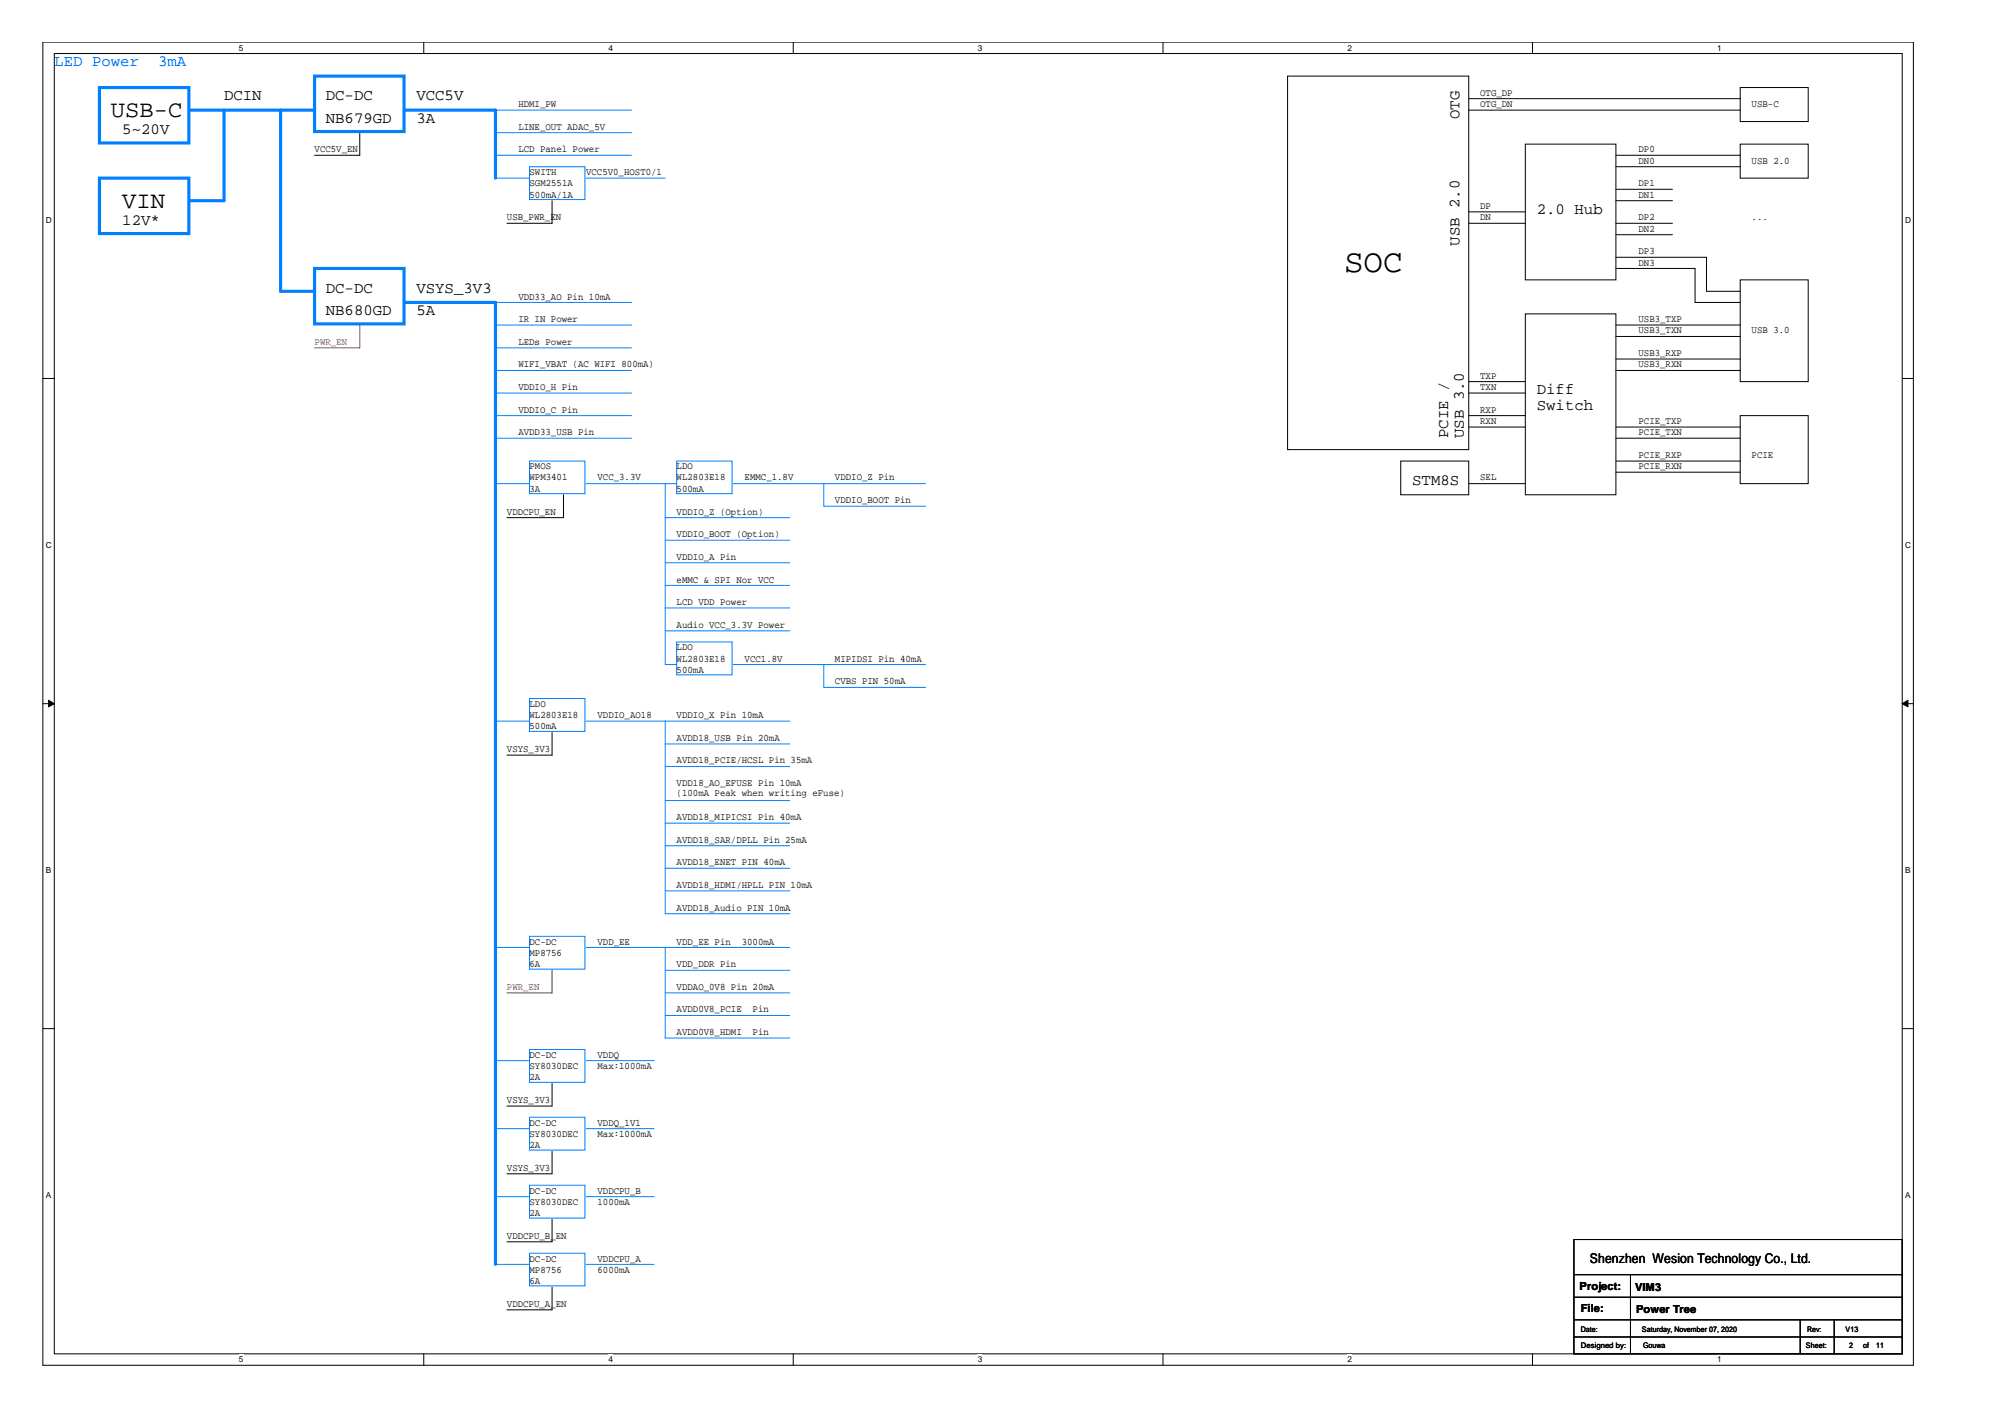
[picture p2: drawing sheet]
<svg xmlns="http://www.w3.org/2000/svg" width="297mm" height="210mm" viewBox="0 0 297 210" stroke-linecap="round" stroke-linejoin="round" font-family="sans-serif">
<defs><g id="words">
<text font-size="4.8" x="199.1" y="40.3">SOC</text>
<g font-size="3.5">
<text x="16.4" y="17.4">USB-C</text>
<text x="18.1" y="30.8">VIN</text>
</g>
<g font-size="2.3" fill="#00f">
<text x="8" y="9.8">LED Power</text>
<text x="23.4" y="9.8">3mA</text>
</g>
<g font-size="2.3">
<text x="33.2" y="14.9">DCIN</text>
<text x="48.3" y="14.9">DC-DC</text>
<text x="61.7" y="14.9">VCC5V</text>
<text x="216.2" y="17.7" transform="rotate(-90 216.2 17.7)">OTG</text>
<text x="18.1" y="19.9">5~20V</text>
<text x="48.3" y="18.2">NB679GD</text>
<text x="61.7" y="18.2">3A</text>
<text x="18.1" y="33.3">12V*</text>
<text x="227.7" y="31.6">2.0 Hub</text>
<text x="216.2" y="36.4" transform="rotate(-90 216.2 36.4)">USB 2.0</text>
<text x="48.3" y="43.4">DC-DC</text>
<text x="48.3" y="46.7">NB680GD</text>
<text x="61.7" y="43.4">VSYS_3V3</text>
<text x="61.7" y="46.7">5A</text>
<text x="227.7" y="58.4">Diff</text>
<text x="214.5" y="64.9" transform="rotate(-90 214.5 64.9)">PCIE /</text>
<text x="216.9" y="64.9" transform="rotate(-90 216.9 64.9)">USB 3.0</text>
<text x="227.7" y="60.8">Switch</text>
<text x="209.2" y="71.9">STM8S</text>
</g>
<text font-size="2" x="235.5" y="187.1">Shenzhen Wesion Technology Co., Ltd.</text>
<g font-size="1.7">
<text x="234" y="191">Project:</text>
<text x="242.2" y="191.2">VIM3</text>
<text x="234.2" y="194.4">File:</text>
<text x="242.4" y="194.5">Power Tree</text>
</g>
<g font-size="1.5">
<text x="76.8" y="15.8">HDMI_PW</text>
<text x="219.3" y="14.2">OTG_DP</text>
<text x="219.3" y="15.8">OTG_DN</text>
<text x="259.5" y="15.8">USB-C</text>
<text x="46.6" y="22.6">VCC5V_EN</text>
<text x="76.8" y="19.2">LINE_OUT ADAC_5V</text>
<text x="76.8" y="22.6">LCD Panel Power</text>
<text x="242.7" y="22.6">DP0</text>
<text x="78.4" y="27.6">SGM2551A</text>
<text x="78.4" y="25.9">SWITH</text>
<text x="78.4" y="29.3">500mA/1A</text>
<text x="86.8" y="25.9">VCC5V0_HOST0/1</text>
<text x="242.7" y="24.2">DN0</text>
<text x="242.7" y="27.6">DP1</text>
<text x="242.7" y="29.3">DN1</text>
<text x="259.5" y="24.2">USB 2.0</text>
<text x="75.1" y="32.6">USB_PWR_EN</text>
<text x="219.3" y="31">DP</text>
<text x="219.3" y="32.6">DN</text>
<text x="242.7" y="32.6">DP2</text>
<text x="242.7" y="34.3">DN2</text>
<text x="259.5" y="32.6">...</text>
<text x="242.7" y="37.6">DP3</text>
<text x="242.7" y="39.3">DN3</text>
<text x="76.8" y="44.4">VDD33_AO Pin 10mA</text>
<text x="76.8" y="47.7">IR IN Power</text>
<text x="242.7" y="47.7">USB3_TXP</text>
<text x="76.8" y="51.1">LEDs Power</text>
<text x="242.7" y="49.4">USB3_TXN</text>
<text x="242.7" y="52.8">USB3_RXP</text>
<text x="259.5" y="49.4">USB 3.0</text>
<text x="76.8" y="54.4">WIFI_VBAT (AC WIFI 800mA)</text>
<text x="76.8" y="57.8">VDDIO_H Pin</text>
<text x="219.3" y="56.1">TXP</text>
<text x="219.3" y="57.8">TXN</text>
<text x="242.7" y="54.4">USB3_RXN</text>
<text x="76.8" y="61.1">VDDIO_C Pin</text>
<text x="76.8" y="64.5">AVDD33_USB Pin</text>
<text x="219.3" y="61.1">RXP</text>
<text x="219.3" y="62.8">RXN</text>
<text x="242.7" y="62.8">PCIE_TXP</text>
<text x="242.7" y="64.5">PCIE_TXN</text>
<text x="78.4" y="69.5">PMOS</text>
<text x="78.4" y="71.2">WPM3401</text>
<text x="88.5" y="71.2">VCC_3.3V</text>
<text x="100.2" y="69.5">LDO</text>
<text x="100.2" y="71.2">WL2803E18</text>
<text x="110.3" y="71.2">EMMC_1.8V</text>
<text x="123.7" y="71.2">VDDIO_Z Pin</text>
<text x="219.3" y="71.2">SEL</text>
<text x="242.7" y="67.8">PCIE_RXP</text>
<text x="242.7" y="69.5">PCIE_RXN</text>
<text x="259.5" y="67.8">PCIE</text>
<text x="75.1" y="76.2">VDDCPU_EN</text>
<text x="78.4" y="72.9">3A</text>
<text x="100.2" y="76.2">VDDIO_Z (Option)</text>
<text x="100.2" y="72.9">500mA</text>
<text x="123.7" y="74.5">VDDIO_BOOT Pin</text>
<text x="100.2" y="82.9">VDDIO_A Pin</text>
<text x="100.2" y="79.6">VDDIO_BOOT (Option)</text>
<text x="100.2" y="89.6">LCD VDD Power</text>
<text x="100.2" y="86.3">eMMC &amp; SPI Nor VCC</text>
<text x="100.2" y="93">Audio VCC_3.3V Power</text>
<text x="100.2" y="96.3">LDO</text>
<text x="100.2" y="98">WL2803E18</text>
<text x="100.2" y="99.7">500mA</text>
<text x="110.3" y="98">VCC1.8V</text>
<text x="123.7" y="101.4">CVBS PIN 50mA</text>
<text x="123.7" y="98">MIPIDSI Pin 40mA</text>
<text x="78.4" y="106.4">WL2803E18</text>
<text x="78.4" y="104.7">LDO</text>
<text x="88.5" y="106.4">VDDIO_AO18</text>
<text x="100.2" y="106.4">VDDIO_X Pin 10mA</text>
<text x="75.1" y="111.4">VSYS_3V3</text>
<text x="78.4" y="108">500mA</text>
<text x="100.2" y="109.7">AVDD18_USB Pin 20mA</text>
<text x="100.2" y="113.1">AVDD18_PCIE/HCSL Pin 35mA</text>
<text x="100.2" y="116.4">VDD18_AO_EFUSE Pin 10mA</text>
<text x="100.2" y="117.9">(100mA Peak when writing eFuse)</text>
<text x="100.2" y="121.5">AVDD18_MIPICSI Pin 40mA</text>
<text x="100.2" y="124.8">AVDD18_SAR/DPLL Pin 25mA</text>
<text x="100.2" y="128.2">AVDD18_ENET PIN 40mA</text>
<text x="100.2" y="131.5">AVDD18_HDMI/HPLL PIN 10mA</text>
<text x="100.2" y="134.9">AVDD18_Audio PIN 10mA</text>
<text x="78.4" y="141.6">MP8756</text>
<text x="78.4" y="139.9">DC-DC</text>
<text x="78.4" y="143.3">6A</text>
<text x="88.5" y="139.9">VDD_EE</text>
<text x="100.2" y="139.9">VDD_EE Pin</text>
<text x="100.2" y="143.3">VDD_DDR Pin</text>
<text x="109.9" y="139.9">3000mA</text>
<text x="100.2" y="146.6">VDDAO_0V8 Pin 20mA</text>
<text x="100.2" y="150">AVDD0V8_PCIE</text>
<text x="111.5" y="150">Pin</text>
<text x="100.2" y="153.3">AVDD0V8_HDMI</text>
<text x="111.5" y="153.3">Pin</text>
<text x="78.4" y="158.3">SY8030DEC</text>
<text x="78.4" y="156.7">DC-DC</text>
<text x="78.4" y="160">2A</text>
<text x="88.5" y="156.7">VDDQ</text>
<text x="88.5" y="158.3">Max:1000mA</text>
<text x="75.1" y="163.4">VSYS_3V3</text>
<text x="78.4" y="166.7">DC-DC</text>
<text x="88.5" y="166.7">VDDQ_1V1</text>
<text x="75.1" y="173.5">VSYS_3V3</text>
<text x="78.4" y="168.4">SY8030DEC</text>
<text x="78.4" y="170.1">2A</text>
<text x="88.5" y="168.4">Max:1000mA</text>
<text x="78.4" y="178.5">SY8030DEC</text>
<text x="78.4" y="176.8">DC-DC</text>
<text x="88.5" y="176.8">VDDCPU_B</text>
<text x="88.5" y="178.5">1000mA</text>
<text x="75.1" y="183.5">VDDCPU_B_EN</text>
<text x="78.4" y="180.1">2A</text>
<text x="78.4" y="188.5">MP8756</text>
<text x="78.4" y="186.9">DC-DC</text>
<text x="78.4" y="190.2">6A</text>
<text x="88.5" y="186.9">VDDCPU_A</text>
<text x="88.5" y="188.5">6000mA</text>
<text x="75.1" y="193.6">VDDCPU_A_EN</text>
</g>
<g font-size="1.5" fill="#f00">
<text x="46.6" y="51.1">PWR_EN</text>
<text x="75.1" y="146.6">PWR_EN</text>
</g>
<g font-size="1.2">
<text x="35.4" y="7.5">5</text>
<text x="90.1" y="7.5">4</text>
<text x="144.9" y="7.5">3</text>
<text x="199.6" y="7.5">2</text>
<text x="254.4" y="7.5">1</text>
<text x="6.8" y="33.1">D</text>
<text x="282.2" y="33.1">D</text>
<text x="6.8" y="81.2">C</text>
<text x="282.2" y="81.2">C</text>
<text x="6.8" y="129.4">B</text>
<text x="282.2" y="129.4">B</text>
<text x="6.8" y="177.5">A</text>
<text x="282.2" y="177.5">A</text>
<text x="35.4" y="201.8">5</text>
<text x="90.1" y="201.8">4</text>
<text x="144.9" y="201.8">3</text>
<text x="199.6" y="201.8">2</text>
<text x="254.4" y="201.8">1</text>
</g>
<g font-size="1.1">
<text x="234.2" y="197.3">Date:</text>
<text x="243.2" y="197.3">Saturday, November 07, 2020</text>
<text x="267.7" y="197.3">Rev:</text>
<text x="273.4" y="197.3">V13</text>
<text x="234.2" y="199.7">Designed by:</text>
<text x="243.4" y="199.7">Gouwa</text>
<text x="267.5" y="199.7">Sheet:</text>
<text x="273.9" y="199.7">2</text>
<text x="276.1" y="199.7">of</text>
<text x="278" y="199.7">11</text>
</g>
</g></defs>
<path d="M6.3 6.2h277.2v196h-277.2zM8 7.9h273.8v192.6h-273.8z" fill="none" stroke="#000" stroke-width=".15"/>
<g fill="#fff">
<path d="M35.4 6.4h.6v1.4h-.6z"/>
<path d="M35.4 200.7h.6v1.4h-.6z"/>
</g>
<path d="M62.8 6.2v1.7M62.8 200.5v1.7" fill="none" stroke="#000" stroke-width=".15"/>
<g fill="#fff">
<path d="M90.1 6.4h.7v1.4h-.7z"/>
<path d="M90.1 200.7h.7v1.4h-.7z"/>
</g>
<path d="M117.5 6.2v1.7M117.5 200.5v1.7" fill="none" stroke="#000" stroke-width=".15"/>
<g fill="#fff">
<path d="M144.9 6.4h.6v1.4h-.6z"/>
<path d="M144.9 200.7h.6v1.4h-.6z"/>
</g>
<path d="M172.3 6.2v1.7M172.3 200.5v1.7" fill="none" stroke="#000" stroke-width=".15"/>
<g fill="#fff">
<path d="M199.6 6.4h.7v1.4h-.7z"/>
<path d="M199.6 200.7h.7v1.4h-.7z"/>
</g>
<path d="M227 6.2v1.7M227 200.5v1.7" fill="none" stroke="#000" stroke-width=".15"/>
<g fill="#fff">
<path d="M254.4 6.4h.6v1.4h-.6z"/>
<path d="M254.4 200.7h.6v1.4h-.6z"/>
<path d="M6.8 31.9h.8v1.4h-.8z"/>
<path d="M282.2 31.9h.9v1.4h-.9z"/>
<path d="M6.8 80.1h.8v1.4h-.8z"/>
<path d="M282.2 80.1h.9v1.4h-.9z"/>
</g>
<path d="M6.3 56.1h1.7M281.8 56.1h1.7" fill="none" stroke="#000" stroke-width=".15"/>
<g fill="#fff">
<path d="M6.8 128.2h.7v1.4h-.7z"/>
<path d="M282.2 128.2h.8v1.4h-.8z"/>
</g>
<path d="M6.3 104.2h1.7M281.8 104.2h1.7" fill="none" stroke="#000" stroke-width=".15"/>
<g fill="#000" stroke="#000" stroke-width=".15">
<path d="M7.2 103.7l.8 .5-.8 .5z" fill-rule="evenodd"/>
<path d="M281.8 104.2l.9-.5v1z" fill-rule="evenodd"/>
</g>
<g fill="#fff">
<path d="M6.8 176.4h.7v1.4h-.7z"/>
<path d="M282.2 176.4h.8v1.4h-.8z"/>
</g>
<g fill="none" stroke="#000" stroke-width=".15">
<path d="M53.3 19.7v3.3h-6.7M190.8 11.3h26.8v55.3h-26.8zM217.6 14.6h40.2M217.6 16.3h40.2M257.8 13h10.1v5h-10.1zM81.8 29.7v3.4h-6.7M217.6 31.4h8.4M217.6 33.1h8.4M226 21.4h13.4v20.1h-13.4zM239.4 33.1h8.4M239.4 23h18.4M239.4 24.7h18.4"/>
<path d="M239.4 28h8.4M239.4 29.7h8.4M239.4 34.8h8.4M239.4 38.1h13.4v5.1h5M239.4 39.8h11.7v5h6.7M257.8 21.4h10.1v5h-10.1zM217.6 56.5h8.4M217.6 58.2h8.4M226 46.5h13.4v26.8h-13.4zM239.4 49.8h18.4M239.4 48.1h18.4M239.4 53.2h18.4"/>
<path d="M239.4 54.9h18.4M257.8 41.5h10.1v15h-10.1zM83.5 73.3v3.4h-8.4M207.5 68.3h10.1v5h-10.1zM217.6 61.6h8.4M217.6 63.3h8.4M217.6 71.6h8.4M239.4 63.3h18.4M239.4 64.9h18.4M239.4 68.3h18.4M239.4 69.9h18.4M257.8 61.6h10.1v10h-10.1z"/>
<path d="M81.8 108.5v3.4h-6.7M6.3 152.4h1.7M281.8 152.4h1.7M81.8 160.5v3.3h-6.7M81.8 170.5v3.4h-6.7M81.8 180.6v3.4h-6.7M81.8 190.6v3.4h-6.7M233.2 183.6h48.6v16.9h-48.6zM233.2 188.8h48.6M233.2 192.2h48.6M233.2 195.5h48.6M233.2 198h48.6"/>
<path d="M241.6 188.8v11.7M266.7 195.5v5M271.7 195.5v5"/>
</g>
<g fill="none" stroke="#0080ff" stroke-width=".15">
<path d="M73.4 16.3h20.2M73.4 19.7h20.2M73.4 26.4h5M73.4 23h20.2M78.4 24.7h8.3v4.9h-8.3zM86.8 26.4h11.8M73.4 44.8h20.2M73.4 48.1h20.2M73.4 51.5h20.2M73.4 54.9h20.2M73.4 58.2h20.2M73.4 71.6h5"/>
<path d="M73.4 61.6h20.2M73.4 64.9h20.2M78.4 68.3h8.3v4.8h-8.3zM86.8 71.6h13.4M98.6 71.6v26.8h1.6M98.6 76.7h18.4M100.2 68.3h8.3v4.8h-8.3zM108.6 71.6h28.5M122 71.6v3.4h15.1M98.6 93.4h18.4M98.6 90.1h18.4M98.6 86.7h18.4"/>
<path d="M98.6 83.4h18.4M98.6 80h18.4M100.2 95.1h8.3v4.9h-8.3zM108.6 98.4h28.5M122 98.4v3.4h15.1M73.4 106.8h5M78.4 103.5h8.3v4.8h-8.3zM86.8 106.8h30.2M98.6 106.8v28.6h18.4M98.6 110.2h18.4M98.6 113.6h18.4M98.6 118.6h18.4"/>
<path d="M78.4 138.7h8.3v4.9h-8.3zM98.6 121.9h18.4M98.6 125.3h18.4M98.6 128.6h18.4M98.6 132h18.4M73.4 140.3h5M73.4 157.1h5M78.4 155.5h8.3v4.8h-8.3zM86.8 140.3h30.2M86.8 157.1h10.1M98.6 140.3v13.5h18.4M98.6 143.7h18.4"/>
<path d="M98.6 147.1h18.4M98.6 150.4h18.4M73.4 167.2h5M73.4 177.3h5M78.4 165.5h8.3v4.9h-8.3zM78.4 175.6h8.3v4.8h-8.3zM86.8 167.2h10.1M86.8 177.3h10.1M73.4 187.3h5M78.4 185.6h8.3v4.9h-8.3zM86.8 187.3h10.1"/>
</g>
<path d="M14.7 13h13.3v8.2h-13.3zM28.2 16.3h18.4M33.2 16.3v13.4h-5M41.6 16.3v26.9h5M46.6 11.3h13.3v8.2h-13.3zM60 16.3h13.4v10.1M14.7 26.4h13.3v8.2h-13.3zM46.6 39.8h13.3v8.2h-13.3zM60 44.8h13.4v142.5" fill="none" stroke="#0080ff" stroke-width=".47"/>
<path d="M53.3 48.1v3.4h-6.7M81.8 143.7v3.4h-6.7" fill="none" stroke="#f00" stroke-width=".15"/>
<use href="#words"/>
</svg>
